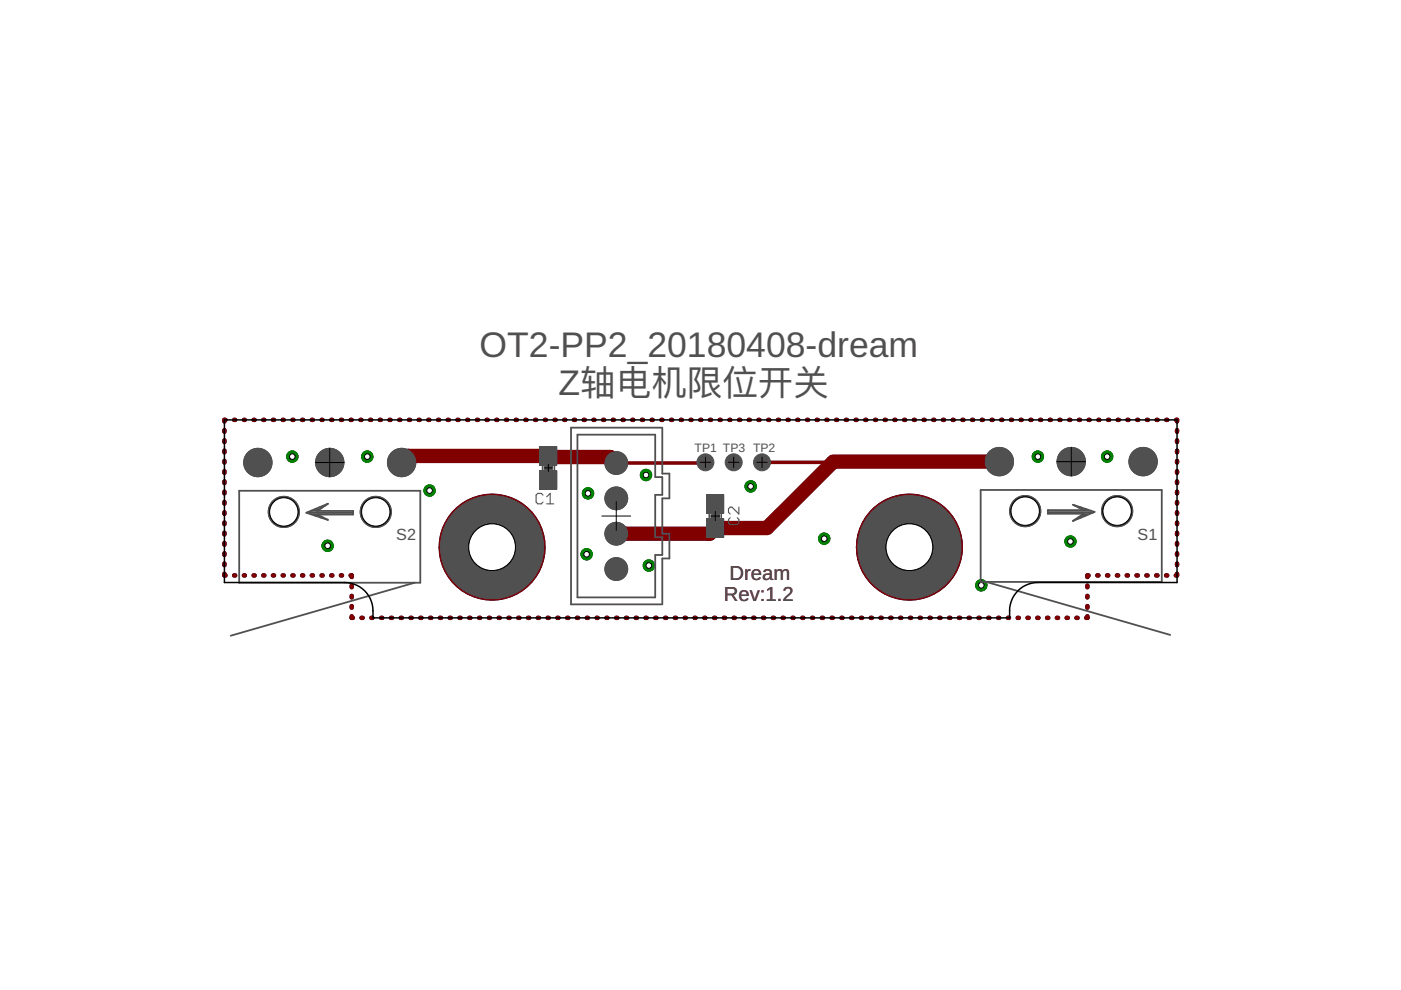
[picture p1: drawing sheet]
<svg xmlns="http://www.w3.org/2000/svg" width="297mm" height="210mm" viewBox="0 0 297 210" stroke-linecap="round" stroke-linejoin="round" font-family="sans-serif">
<defs><g id="words">
<g font-size="7.5" fill="#505050">
<text x="101.7" y="75.8">OT2-PP2_20180408-dream</text>
<text x="118.4" y="83.8">Z轴电机限位开关</text>
</g>
<g font-size="4.3" fill="#800000">
<text x="154.7" y="122.9">Dream</text>
<text x="153.5" y="127.4">Rev:1.2</text>
</g>
<g font-size="3.4" fill="#505050">
<text x="84" y="114.6">S2</text>
<text x="241.2" y="114.4">S1</text>
</g>
<text font-size="2.6" fill="#505050" x="147.3" y="95.7">TP1 TP3 TP2</text>
</g></defs>
<g fill="#505050" stroke="#505050" stroke-width=".21">
<circle cx="104.3" cy="116" r="5.2"/>
<circle cx="192.8" cy="116" r="5.2"/>
<circle cx="104.3" cy="116" r="10.9"/>
<circle cx="192.8" cy="116" r="10.9"/>
<circle cx="130.7" cy="120.7" r="2.41"/>
<circle cx="130.7" cy="113.2" r="2.41"/>
<circle cx="130.7" cy="105.7" r="2.41"/>
<circle cx="130.7" cy="98.2" r="2.41"/>
<circle cx="211.9" cy="97.9" r="3"/>
<circle cx="242.4" cy="97.9" r="3"/>
<circle cx="227.1" cy="97.9" r="3"/>
<circle cx="217.4" cy="108.4" r="3.3"/>
<circle cx="236.9" cy="108.4" r="3.3"/>
<circle cx="85.2" cy="98.1" r="3"/>
<circle cx="54.7" cy="98.1" r="3"/>
<circle cx="69.9" cy="98.1" r="3"/>
<circle cx="60.2" cy="108.5" r="3.3"/>
<circle cx="79.7" cy="108.5" r="3.3"/>
</g>
<g fill="#000080" stroke="#000080" stroke-width=".21">
<path d="M95.9 108.5a11.2 11.2 0 0 1 17.9 1.5 11.2 11.2 0 0 1-6.3 16.8 11.2 11.2 0 0 1-14.4-10.8h11.4l-.1 .2-.2-.2h-11.1a11.2 11.2 0 0 1 2.8-7.5z" fill-rule="evenodd"/>
<path d="M184.4 108.5a11.2 11.2 0 0 1 17.9 1.5 11.2 11.2 0 0 1-6.4 16.8 11.2 11.2 0 0 1-14.3-10.8l11.4-.1-.2 .3-.1-.2h-11.1a11.3 11.3 0 0 1 2.8-7.5z" fill-rule="evenodd"/>
</g>
<g fill="none" stroke="#000080" stroke-width=".93">
<path d="M47.6 91.2v.3M47.6 93.4v.3M47.6 95.5v.4M47.6 97.7v.4M47.6 99.9v.3M47.8 89h-.2v.4M49.6 89h.3M51.7 89h.2M53.8 89h.2M55.8 89h.2M57.9 89h.2M59.9 89h.3"/>
<path d="M62 89h.2M64.1 89h.2M66.1 89h.2M68.2 89h.2M70.2 89h.3M72.3 89h.2M74.3 89h.3M76.4 89h.2M78.5 89h.2M80.5 89h.3M82.6 89h.2M84.6 89h.3"/>
<path d="M86.7 89h.2M88.8 89h.2M90.8 89h.2M92.9 89h.2M94.9 89h.3M97 89h.2M99.1 89h.2M101.1 89h.2M103.2 89h.2M105.2 89h.3M107.3 89h.2M109.3 89h.3"/>
<path d="M111.4 89h.2M113.5 89h.2M115.5 89h.2M117.6 89h.2M119.6 89h.3M121.7 89h.2M123.8 89h.2M125.8 89h.2M127.9 89h.2M129.9 89h.3M132 89h.2M134 89h.3"/>
<path d="M136.1 89h.2M138.2 89h.2M140.2 89h.3M142.3 89h.2M144.3 89h.3M146.4 89h.2M148.5 89h.2M150.5 89h.2M152.6 89h.2M154.6 89h.3M156.7 89h.2M158.7 89h.3"/>
<path d="M160.8 89h.2M162.9 89h.2M164.9 89h.3M167 89h.2M169 89h.3M171.1 89h.2M173.2 89h.2M175.2 89h.3M177.3 89h.2M179.3 89h.3M181.4 89h.2M183.5 89h.2"/>
<path d="M185.5 89h.2M187.6 89h.2M189.6 89h.3M191.7 89h.2M193.8 89h.2M195.8 89h.2M197.9 89h.2M199.9 89h.3M202 89h.2M204 89h.3M206.1 89h.2M208.2 89h.2"/>
<path d="M210.2 89h.3M212.3 89h.2M214.3 89h.3M216.4 89h.2M218.5 89h.2M220.5 89h.2M222.6 89h.2M224.6 89h.3M226.7 89h.2M228.7 89h.3M230.8 89h.2M232.9 89h.2"/>
<path d="M234.9 89h.3M237 89h.2M239 89h.3M241.1 89h.2M243.2 89h.2M245.2 89h.2M247.3 89h.2M249.3 89h.3v.4M249.6 91.2v.3M249.6 93.4v.3M249.6 95.5v.4M249.6 97.7v.4"/>
<path d="M249.6 99.9v.3M47.6 102.1v.3M47.6 104.2v.4M47.6 106.4v.4M47.6 108.6v.3M47.6 110.8v.3M47.6 112.9v.4M47.6 115.1v.4M47.6 117.3v.3M47.6 119.5v.3M249.6 102.1v.3M249.6 104.2v.4"/>
<path d="M249.6 106.4v.4M249.6 108.6v.3M249.6 110.8v.3M249.6 112.9v.4M249.6 115.1v.4M249.6 117.3v.3M249.6 119.5v.3M47.6 121.7v.3h.2M49.6 122h.3M51.7 122h.2M53.8 122h.2M55.8 122h.2"/>
<path d="M57.9 122h.2M59.9 122h.3M62 122h.2M64.1 122h.2M66.1 122h.2M68.2 122h.2M70.2 122h.3M72.3 122h.2M74.3 122h.3v.3M74.6 130.7v.3h.2M74.6 124.2v.3M74.6 126.3v.4"/>
<path d="M74.6 128.5v.3M76.6 131h.3M78.7 131h.3M80.8 131h.2M82.9 131h.2M85 131h.2M87 131h.3M89.1 131h.3M91.2 131h.2M93.3 131h.2M95.3 131h.3M97.4 131h.3"/>
<path d="M99.5 131h.2M101.6 131h.2M103.7 131h.2M105.7 131h.3M107.8 131h.3M109.9 131h.2M112 131h.2M114 131h.3M116.1 131h.3M118.2 131h.2M120.2 131h.3M122.3 131h.3"/>
<path d="M124.4 131h.3M126.5 131h.2M128.6 131h.2M130.6 131h.3M132.7 131h.3M134.8 131h.2M136.9 131h.2M138.9 131h.3M141 131h.3M143.1 131h.2M145.2 131h.2M147.3 131h.2"/>
<path d="M149.3 131h.3M151.4 131h.3M153.5 131h.2M155.6 131h.2M157.6 131h.3M159.7 131h.3M161.8 131h.2M163.9 131h.2M165.9 131h.3M168 131h.3M170.1 131h.2M172.2 131h.2"/>
<path d="M174.2 131h.3M176.3 131h.3M178.4 131h.2M180.5 131h.2M182.5 131h.3M184.6 131h.3M186.7 131h.2M188.8 131h.2M190.9 131h.2M192.9 131h.3M195 131h.2M197.1 131h.2"/>
<path d="M199.2 131h.2M201.2 131h.3M203.3 131h.3M205.4 131h.2M207.5 131h.2M209.5 131h.3M211.6 131h.3M213.7 131h.2M215.8 131h.2M217.8 131h.3M219.9 131h.3M222 131h.2"/>
<path d="M224.1 131h.2M226.1 131h.3M228.2 131h.3M230.5 124.2v.3M230.5 126.3v.4M230.5 128.5v.3M230.5 130.7v.3h-.2M230.8 122h-.3v.3M232.6 122h.3M234.7 122h.3M236.8 122h.3M238.9 122h.2"/>
<path d="M241 122h.2M243.1 122h.2M245.1 122h.3M247.2 122h.3M249.6 121.7v.3h-.3"/>
</g>
<circle cx="130.7" cy="120.6" r="2.12" fill="#008000" stroke="#008000" stroke-width=".21"/>
<circle cx="130.7" cy="120.7" r="1.35" fill="#fff" stroke="#000" stroke-width=".21"/>
<circle cx="130.7" cy="113.2" r="2.12" fill="#008000" stroke="#008000" stroke-width=".21"/>
<circle cx="130.7" cy="113.2" r="1.35" fill="#fff" stroke="#000" stroke-width=".21"/>
<circle cx="130.7" cy="105.7" r="2.12" fill="#008000" stroke="#008000" stroke-width=".21"/>
<circle cx="130.7" cy="105.7" r="1.35" fill="#fff" stroke="#000" stroke-width=".21"/>
<circle cx="130.7" cy="98.2" r="2.12" fill="#008000" stroke="#008000" stroke-width=".21"/>
<circle cx="130.7" cy="98.2" r="1.35" fill="#fff" stroke="#000" stroke-width=".21"/>
<circle cx="211.9" cy="97.9" r="2.7" fill="#008000" stroke="#008000" stroke-width=".21"/>
<circle cx="211.9" cy="97.9" r="1.8" fill="#fff" stroke="#000" stroke-width=".21"/>
<circle cx="242.4" cy="97.9" r="2.7" fill="#008000" stroke="#008000" stroke-width=".21"/>
<circle cx="242.4" cy="97.9" r="1.8" fill="#fff" stroke="#000" stroke-width=".21"/>
<circle cx="227.1" cy="97.9" r="2.7" fill="#008000" stroke="#008000" stroke-width=".21"/>
<circle cx="227.1" cy="97.9" r="1.8" fill="#fff" stroke="#000" stroke-width=".21"/>
<circle cx="85.2" cy="98.1" r="2.7" fill="#008000" stroke="#008000" stroke-width=".21"/>
<circle cx="85.2" cy="98.1" r="1.8" fill="#fff" stroke="#000" stroke-width=".21"/>
<circle cx="54.7" cy="98.1" r="2.7" fill="#008000" stroke="#008000" stroke-width=".21"/>
<circle cx="54.7" cy="98.1" r="1.8" fill="#fff" stroke="#000" stroke-width=".21"/>
<circle cx="69.9" cy="98.1" r="2.7" fill="#008000" stroke="#008000" stroke-width=".21"/>
<circle cx="69.9" cy="98.1" r="1.8" fill="#fff" stroke="#000" stroke-width=".21"/>
<circle cx="159.2" cy="103.1" r="1.21" fill="#008000" stroke="#008000" stroke-width=".21"/>
<circle cx="159.2" cy="103.1" r=".59" fill="#fff" stroke="#000" stroke-width=".21"/>
<circle cx="124.7" cy="104.6" r="1.21" fill="#008000" stroke="#008000" stroke-width=".21"/>
<circle cx="124.7" cy="104.6" r=".59" fill="#fff" stroke="#000" stroke-width=".21"/>
<circle cx="124.4" cy="117.5" r="1.21" fill="#008000" stroke="#008000" stroke-width=".21"/>
<circle cx="124.4" cy="117.5" r=".59" fill="#fff" stroke="#000" stroke-width=".21"/>
<circle cx="137" cy="100.7" r="1.21" fill="#008000" stroke="#008000" stroke-width=".21"/>
<circle cx="137" cy="100.7" r=".59" fill="#fff" stroke="#000" stroke-width=".21"/>
<circle cx="137.6" cy="119.9" r="1.21" fill="#008000" stroke="#008000" stroke-width=".21"/>
<circle cx="137.6" cy="119.9" r=".59" fill="#fff" stroke="#000" stroke-width=".21"/>
<circle cx="62" cy="96.8" r="1.21" fill="#008000" stroke="#008000" stroke-width=".21"/>
<circle cx="62" cy="96.8" r=".59" fill="#fff" stroke="#000" stroke-width=".21"/>
<circle cx="77.9" cy="96.8" r="1.21" fill="#008000" stroke="#008000" stroke-width=".21"/>
<circle cx="77.9" cy="96.8" r=".59" fill="#fff" stroke="#000" stroke-width=".21"/>
<circle cx="69.5" cy="115.7" r="1.21" fill="#008000" stroke="#008000" stroke-width=".21"/>
<circle cx="69.5" cy="115.7" r=".59" fill="#fff" stroke="#000" stroke-width=".21"/>
<circle cx="220" cy="96.8" r="1.21" fill="#008000" stroke="#008000" stroke-width=".21"/>
<circle cx="220" cy="96.8" r=".59" fill="#fff" stroke="#000" stroke-width=".21"/>
<circle cx="234.7" cy="96.8" r="1.21" fill="#008000" stroke="#008000" stroke-width=".21"/>
<circle cx="234.7" cy="96.8" r=".59" fill="#fff" stroke="#000" stroke-width=".21"/>
<circle cx="226.9" cy="114.8" r="1.21" fill="#008000" stroke="#008000" stroke-width=".21"/>
<circle cx="226.9" cy="114.8" r=".59" fill="#fff" stroke="#000" stroke-width=".21"/>
<circle cx="208" cy="124.1" r="1.21" fill="#008000" stroke="#008000" stroke-width=".21"/>
<circle cx="208" cy="124.1" r=".59" fill="#fff" stroke="#000" stroke-width=".21"/>
<circle cx="174.8" cy="114.2" r="1.21" fill="#008000" stroke="#008000" stroke-width=".21"/>
<circle cx="174.8" cy="114.2" r=".59" fill="#fff" stroke="#000" stroke-width=".21"/>
<circle cx="91.1" cy="104" r="1.21" fill="#008000" stroke="#008000" stroke-width=".21"/>
<circle cx="91.1" cy="104" r=".59" fill="#fff" stroke="#000" stroke-width=".21"/>
<g fill="#800000" stroke="#800000" stroke-width=".21">
<path d="M114.8 95h3v3.3h-3z"/>
<path d="M114.8 100.1h3v3.3h-3z"/>
<path d="M150.2 110.3h3v3.3h-3z"/>
<path d="M150.2 105.2h3v3.3h-3z"/>
</g>
<g fill="#800000" stroke="#800000" stroke-width=".21">
<circle cx="149.6" cy="98" r="1.5"/>
<circle cx="161.6" cy="98" r="1.5"/>
<circle cx="155.6" cy="98" r="1.5"/>
</g>
<g fill="none" stroke="#800000" stroke-width=".93">
<path d="M47.6 91.2v.3M47.6 93.4v.3M47.6 95.5v.4M47.6 97.7v.4M47.6 99.9v.3M47.8 89h-.2v.4M49.6 89h.3M51.7 89h.2M53.8 89h.2M55.8 89h.2M57.9 89h.2M59.9 89h.3"/>
<path d="M62 89h.2M64.1 89h.2M66.1 89h.2M68.2 89h.2M70.2 89h.3M72.3 89h.2M74.3 89h.3M76.4 89h.2M78.5 89h.2M80.5 89h.3M82.6 89h.2M84.6 89h.3"/>
<path d="M86.7 89h.2M88.8 89h.2M90.8 89h.2M92.9 89h.2M94.9 89h.3M97 89h.2M99.1 89h.2M101.1 89h.2M103.2 89h.2M105.2 89h.3M107.3 89h.2M109.3 89h.3"/>
<path d="M111.4 89h.2M113.5 89h.2M115.5 89h.2M117.6 89h.2M119.6 89h.3M121.7 89h.2M123.8 89h.2M125.8 89h.2M127.9 89h.2M129.9 89h.3M132 89h.2M134 89h.3"/>
<path d="M136.1 89h.2M138.2 89h.2M140.2 89h.3M142.3 89h.2M144.3 89h.3M146.4 89h.2M148.5 89h.2M150.5 89h.2M152.6 89h.2M154.6 89h.3M156.7 89h.2M158.7 89h.3"/>
<path d="M160.8 89h.2M162.9 89h.2M164.9 89h.3M167 89h.2M169 89h.3M171.1 89h.2M173.2 89h.2M175.2 89h.3M177.3 89h.2M179.3 89h.3M181.4 89h.2M183.5 89h.2"/>
<path d="M185.5 89h.2M187.6 89h.2M189.6 89h.3M191.7 89h.2M193.8 89h.2M195.8 89h.2M197.9 89h.2M199.9 89h.3M202 89h.2M204 89h.3M206.1 89h.2M208.2 89h.2"/>
<path d="M210.2 89h.3M212.3 89h.2M214.3 89h.3M216.4 89h.2M218.5 89h.2M220.5 89h.2M222.6 89h.2M224.6 89h.3M226.7 89h.2M228.7 89h.3M230.8 89h.2M232.9 89h.2"/>
<path d="M234.9 89h.3M237 89h.2M239 89h.3M241.1 89h.2M243.2 89h.2M245.2 89h.2M247.3 89h.2M249.3 89h.3v.4M249.6 91.2v.3M249.6 93.4v.3M249.6 95.5v.4M249.6 97.7v.4"/>
<path d="M249.6 99.9v.3M47.6 102.1v.3M47.6 104.2v.4M47.6 106.4v.4M47.6 108.6v.3M47.6 110.8v.3M47.6 112.9v.4M47.6 115.1v.4M47.6 117.3v.3M47.6 119.5v.3M249.6 102.1v.3M249.6 104.2v.4"/>
<path d="M249.6 106.4v.4M249.6 108.6v.3M249.6 110.8v.3M249.6 112.9v.4M249.6 115.1v.4M249.6 117.3v.3M249.6 119.5v.3M47.6 121.7v.3h.2M49.6 122h.3M51.7 122h.2M53.8 122h.2M55.8 122h.2"/>
<path d="M57.9 122h.2M59.9 122h.3M62 122h.2M64.1 122h.2M66.1 122h.2M68.2 122h.2M70.2 122h.3M72.3 122h.2M74.3 122h.3v.3M74.6 130.7v.3h.2M74.6 124.2v.3M74.6 126.3v.4"/>
<path d="M74.6 128.5v.3M76.6 131h.3M78.7 131h.3M80.8 131h.2M82.9 131h.2M85 131h.2M87 131h.3M89.1 131h.3M91.2 131h.2M93.3 131h.2M95.3 131h.3M97.4 131h.3"/>
<path d="M99.5 131h.2M101.6 131h.2M103.7 131h.2M105.7 131h.3M107.8 131h.3M109.9 131h.2M112 131h.2M114 131h.3M116.1 131h.3M118.2 131h.2M120.2 131h.3M122.3 131h.3"/>
<path d="M124.4 131h.3M126.5 131h.2M128.6 131h.2M130.6 131h.3M132.7 131h.3M134.8 131h.2M136.9 131h.2M138.9 131h.3M141 131h.3M143.1 131h.2M145.2 131h.2M147.3 131h.2"/>
<path d="M149.3 131h.3M151.4 131h.3M153.5 131h.2M155.6 131h.2M157.6 131h.3M159.7 131h.3M161.8 131h.2M163.9 131h.2M165.9 131h.3M168 131h.3M170.1 131h.2M172.2 131h.2"/>
<path d="M174.2 131h.3M176.3 131h.3M178.4 131h.2M180.5 131h.2M182.5 131h.3M184.6 131h.3M186.7 131h.2M188.8 131h.2M190.9 131h.2M192.9 131h.3M195 131h.2M197.1 131h.2"/>
<path d="M199.2 131h.2M201.2 131h.3M203.3 131h.3M205.4 131h.2M207.5 131h.2M209.5 131h.3M211.6 131h.3M213.7 131h.2M215.8 131h.2M217.8 131h.3M219.9 131h.3M222 131h.2"/>
<path d="M224.1 131h.2M226.1 131h.3M228.2 131h.3M230.5 124.2v.3M230.5 126.3v.4M230.5 128.5v.3M230.5 130.7v.3h-.2M230.8 122h-.3v.3M232.6 122h.3M234.7 122h.3M236.8 122h.3M238.9 122h.2"/>
<path d="M241 122h.2M243.1 122h.2M245.1 122h.3M247.2 122h.3M249.6 121.7v.3h-.3"/>
</g>
<path d="M116.2 96.7l-.2 .2h13.4l1.3 1.3M116.3 96.7h-29.7l-1.4 1.4M176.6 98l-14 14h-10.9l-1.2 1.2h-19.8M176.7 97.9h35.2" fill="none" stroke="#800000" stroke-width="3"/>
<path d="M149.6 98l-.2 .2h-18.7M176.7 97.9l-.1 .1h-15" fill="none" stroke="#800000" stroke-width=".76"/>
<circle cx="130.7" cy="120.6" r="2.12" fill="#008000" stroke="#008000" stroke-width=".21"/>
<circle cx="130.7" cy="120.7" r="1.35" fill="#fff" stroke="#000" stroke-width=".21"/>
<circle cx="130.7" cy="113.2" r="2.12" fill="#008000" stroke="#008000" stroke-width=".21"/>
<circle cx="130.7" cy="113.2" r="1.35" fill="#fff" stroke="#000" stroke-width=".21"/>
<circle cx="130.7" cy="105.7" r="2.12" fill="#008000" stroke="#008000" stroke-width=".21"/>
<circle cx="130.7" cy="105.7" r="1.35" fill="#fff" stroke="#000" stroke-width=".21"/>
<circle cx="130.7" cy="98.2" r="2.12" fill="#008000" stroke="#008000" stroke-width=".21"/>
<circle cx="130.7" cy="98.2" r="1.35" fill="#fff" stroke="#000" stroke-width=".21"/>
<circle cx="211.9" cy="97.9" r="2.7" fill="#008000" stroke="#008000" stroke-width=".21"/>
<circle cx="211.9" cy="97.9" r="1.8" fill="#fff" stroke="#000" stroke-width=".21"/>
<circle cx="242.4" cy="97.9" r="2.7" fill="#008000" stroke="#008000" stroke-width=".21"/>
<circle cx="242.4" cy="97.9" r="1.8" fill="#fff" stroke="#000" stroke-width=".21"/>
<circle cx="227.1" cy="97.9" r="2.7" fill="#008000" stroke="#008000" stroke-width=".21"/>
<circle cx="227.1" cy="97.9" r="1.8" fill="#fff" stroke="#000" stroke-width=".21"/>
<circle cx="85.2" cy="98.1" r="2.7" fill="#008000" stroke="#008000" stroke-width=".21"/>
<circle cx="85.2" cy="98.1" r="1.8" fill="#fff" stroke="#000" stroke-width=".21"/>
<circle cx="54.7" cy="98.1" r="2.7" fill="#008000" stroke="#008000" stroke-width=".21"/>
<circle cx="54.7" cy="98.1" r="1.8" fill="#fff" stroke="#000" stroke-width=".21"/>
<circle cx="69.9" cy="98.1" r="2.7" fill="#008000" stroke="#008000" stroke-width=".21"/>
<circle cx="69.9" cy="98.1" r="1.8" fill="#fff" stroke="#000" stroke-width=".21"/>
<circle cx="159.2" cy="103.1" r="1.21" fill="#008000" stroke="#008000" stroke-width=".21"/>
<circle cx="159.2" cy="103.1" r=".59" fill="#fff" stroke="#000" stroke-width=".21"/>
<circle cx="124.7" cy="104.6" r="1.21" fill="#008000" stroke="#008000" stroke-width=".21"/>
<circle cx="124.7" cy="104.6" r=".59" fill="#fff" stroke="#000" stroke-width=".21"/>
<circle cx="124.4" cy="117.5" r="1.21" fill="#008000" stroke="#008000" stroke-width=".21"/>
<circle cx="124.4" cy="117.5" r=".59" fill="#fff" stroke="#000" stroke-width=".21"/>
<circle cx="137" cy="100.7" r="1.21" fill="#008000" stroke="#008000" stroke-width=".21"/>
<circle cx="137" cy="100.7" r=".59" fill="#fff" stroke="#000" stroke-width=".21"/>
<circle cx="137.6" cy="119.9" r="1.21" fill="#008000" stroke="#008000" stroke-width=".21"/>
<circle cx="137.6" cy="119.9" r=".59" fill="#fff" stroke="#000" stroke-width=".21"/>
<circle cx="62" cy="96.8" r="1.21" fill="#008000" stroke="#008000" stroke-width=".21"/>
<circle cx="62" cy="96.8" r=".59" fill="#fff" stroke="#000" stroke-width=".21"/>
<circle cx="77.9" cy="96.8" r="1.21" fill="#008000" stroke="#008000" stroke-width=".21"/>
<circle cx="77.9" cy="96.8" r=".59" fill="#fff" stroke="#000" stroke-width=".21"/>
<circle cx="69.5" cy="115.7" r="1.21" fill="#008000" stroke="#008000" stroke-width=".21"/>
<circle cx="69.5" cy="115.7" r=".59" fill="#fff" stroke="#000" stroke-width=".21"/>
<circle cx="220" cy="96.8" r="1.21" fill="#008000" stroke="#008000" stroke-width=".21"/>
<circle cx="220" cy="96.8" r=".59" fill="#fff" stroke="#000" stroke-width=".21"/>
<circle cx="234.7" cy="96.8" r="1.21" fill="#008000" stroke="#008000" stroke-width=".21"/>
<circle cx="234.7" cy="96.8" r=".59" fill="#fff" stroke="#000" stroke-width=".21"/>
<circle cx="226.9" cy="114.8" r="1.21" fill="#008000" stroke="#008000" stroke-width=".21"/>
<circle cx="226.9" cy="114.8" r=".59" fill="#fff" stroke="#000" stroke-width=".21"/>
<circle cx="208" cy="124.1" r="1.21" fill="#008000" stroke="#008000" stroke-width=".21"/>
<circle cx="208" cy="124.1" r=".59" fill="#fff" stroke="#000" stroke-width=".21"/>
<circle cx="174.8" cy="114.2" r="1.21" fill="#008000" stroke="#008000" stroke-width=".21"/>
<circle cx="174.8" cy="114.2" r=".59" fill="#fff" stroke="#000" stroke-width=".21"/>
<circle cx="91.1" cy="104" r="1.21" fill="#008000" stroke="#008000" stroke-width=".21"/>
<circle cx="91.1" cy="104" r=".59" fill="#fff" stroke="#000" stroke-width=".21"/>
<g fill="#800000" stroke="#800000" stroke-width=".21">
<path d="M95.9 108.5a11.2 11.2 0 0 1 17.9 1.5 11.2 11.2 0 0 1-6.3 16.8 11.2 11.2 0 0 1-14.4-10.8h11.4l-.1 .2-.2-.2h-11.1a11.2 11.2 0 0 1 2.8-7.5z" fill-rule="evenodd"/>
<path d="M184.4 108.5a11.2 11.2 0 0 1 17.9 1.5 11.2 11.2 0 0 1-6.4 16.8 11.2 11.2 0 0 1-14.3-10.8l11.4-.1-.2 .3-.1-.2h-11.1a11.3 11.3 0 0 1 2.8-7.5z" fill-rule="evenodd"/>
</g>
<g fill="#505050" stroke="#505050" stroke-width=".21">
<circle cx="104.3" cy="116" r="5.2"/>
<circle cx="192.8" cy="116" r="5.2"/>
<circle cx="104.3" cy="116" r="10.9"/>
<circle cx="192.8" cy="116" r="10.9"/>
<circle cx="130.7" cy="120.7" r="2.41"/>
<circle cx="130.7" cy="113.2" r="2.41"/>
<circle cx="130.7" cy="105.7" r="2.41"/>
<circle cx="130.7" cy="98.2" r="2.41"/>
<circle cx="149.6" cy="98" r="1.8"/>
<circle cx="161.6" cy="98" r="1.8"/>
<circle cx="155.6" cy="98" r="1.8"/>
<circle cx="211.9" cy="97.9" r="3"/>
<circle cx="242.4" cy="97.9" r="3"/>
<circle cx="227.1" cy="97.9" r="3"/>
<circle cx="217.4" cy="108.4" r="3.3"/>
<circle cx="236.9" cy="108.4" r="3.3"/>
<circle cx="85.2" cy="98.1" r="3"/>
<circle cx="54.7" cy="98.1" r="3"/>
<circle cx="69.9" cy="98.1" r="3"/>
<circle cx="60.2" cy="108.5" r="3.3"/>
<circle cx="79.7" cy="108.5" r="3.3"/>
<circle cx="149.6" cy="98" r="1.5"/>
<circle cx="161.6" cy="98" r="1.5"/>
<circle cx="155.6" cy="98" r="1.5"/>
</g>
<g fill="#505050" stroke="#505050" stroke-width=".21">
<path d="M114.5 94.7h3.6v3.9h-3.6z"/>
<path d="M114.5 99.8h3.6v3.9h-3.6z"/>
<path d="M149.9 110h3.6v3.9h-3.6z"/>
<path d="M149.9 104.9h3.6v3.9h-3.6z"/>
<path d="M114.8 95h3v3.3h-3z"/>
<path d="M114.8 100.1h3v3.3h-3z"/>
<path d="M150.2 110.3h3v3.3h-3z"/>
<path d="M150.2 105.2h3v3.3h-3z"/>
<path d="M115.4 98.6h1.8v1.2h-1.8z"/>
<path d="M150.7 108.8h1.9v1.2h-1.9z"/>
<path d="M114.9 96.7h2.8v1.5h-2.8z"/>
<path d="M114.9 100.2h2.8v1.5h-2.8z"/>
<path d="M150.2 110.4h2.9v1.5h-2.9z"/>
<path d="M150.2 106.9h2.9v1.5h-2.9z"/>
</g>
<path d="M116.2 99.2h.2M151.6 109.4h.2" fill="none" stroke="#505050" stroke-width="1.7"/>
<g fill="none" stroke="#505050" stroke-width=".38">
<path d="M122.4 92.2h16.5v9h1.5v3.7h-1.5v9h1.5v3.8h-1.5v9h-16.5zM140.3 90.7h-19.2v37.4h19.2M140.4 90.7v9.7h1.5v5.3h-1.5v7.5h1.5v5.2h-1.5v9.7M50.7 104.1h38.4v19.4h-38.4zM65 108.7l4.5-1.9-2.3 1.5h7.7v.8h-7.7l2.3 1.1zM65.1 108.7h9.8M65.8 109h9.1M65.9 108.3h1.4M66.8 108h1M66.9 109.4h.9M67.6 107.6h.7M67.9 109.7h.6"/>
<path d="M68.5 107.3h.4M69 110h.2M69.3 106.9h.1M207.9 103.9h38.4v19.5h-38.4zM222.2 108.2h7.6l-2.3-1.2 4.6 1.5-4.6 1.9 2.3-1.5h-7.6zM222.2 108.7h9.6M222.2 108.3h9.2M227.6 110.4h.1M228 107.3h.2M228.1 110h.4M228.6 109.7h.7M228.7 107.6h.6"/>
<path d="M229.1 109.4h1M229.4 108h.9M229.7 109h1.2M87.9 123.5l-39 11.3M209.1 123.4l39 11.2"/>
</g>
<path d="M115 98.1v2.2M117.6 98.1v2.2M150.4 108.4v2.1M152.9 108.4v2.1" fill="none" stroke="#505050" stroke-width=".32"/>
<path d="M115.1 105l-.3-.4h-.8l-.3 .4v1.4l.3 .4h.8l.3-.4M115.9 106.8h1.5M115.9 105.3l.7-.7v2.2M154.8 109.8l-.3 .3v.8l.3 .3h1.5l.4-.3v-.8l-.4-.3M156.7 107.5v1.5l-1.5-1.5h-.4l-.3 .4v.7l.3 .4" fill="none" stroke="#505050" stroke-width=".23"/>
<g fill="none" stroke="#000" stroke-width=".21">
<path d="M66.9 98.1h6.1M69.9 95v6.1M115.5 99.2h1.5M116.3 98.4v1.6M148.5 98h2.2M149.6 96.9v2.2M154.5 98h2.2M155.6 96.9v2.2M160.5 98h2.2M161.6 96.9v2.2M224.1 97.9h6.1M227.1 94.8v6.1"/>
<path d="M127.6 109.4h6.1M130.7 106.4v6.1M150.7 109.4h1.9M151.7 108.4v2"/>
<circle cx="104.3" cy="116" r="5"/>
</g>
<path d="M73.1 123.5h-25.5v-34.5h202v34.5h-29.6M79.1 131h135" fill="none" stroke="#000" stroke-width=".32"/>
<circle cx="104.3" cy="116" r="5" fill="#fff" stroke="#000" stroke-width=".21"/>
<circle cx="192.8" cy="116" r="5" fill="none" stroke="#000" stroke-width=".21"/>
<circle cx="192.8" cy="116" r="5" fill="#fff" stroke="#000" stroke-width=".21"/>
<path d="M73.1 123.5a6 6 0 0 1 6 6v1.5M220 123.5a6 6 0 0 0-5.9 6v1.5" fill="none" stroke="#000" stroke-width=".32"/>
<circle cx="217.4" cy="108.4" r="3" fill="none" stroke="#000" stroke-width=".21"/>
<circle cx="217.4" cy="108.4" r="3" fill="#fff" stroke="#000" stroke-width=".21"/>
<circle cx="236.9" cy="108.4" r="3" fill="none" stroke="#000" stroke-width=".21"/>
<circle cx="236.9" cy="108.4" r="3" fill="#fff" stroke="#000" stroke-width=".21"/>
<circle cx="60.2" cy="108.5" r="3" fill="none" stroke="#000" stroke-width=".21"/>
<circle cx="60.2" cy="108.5" r="3" fill="#fff" stroke="#000" stroke-width=".21"/>
<circle cx="79.7" cy="108.5" r="3" fill="none" stroke="#000" stroke-width=".21"/>
<circle cx="79.7" cy="108.5" r="3" fill="#fff" stroke="#000" stroke-width=".21"/>
<use href="#words"/>
</svg>
